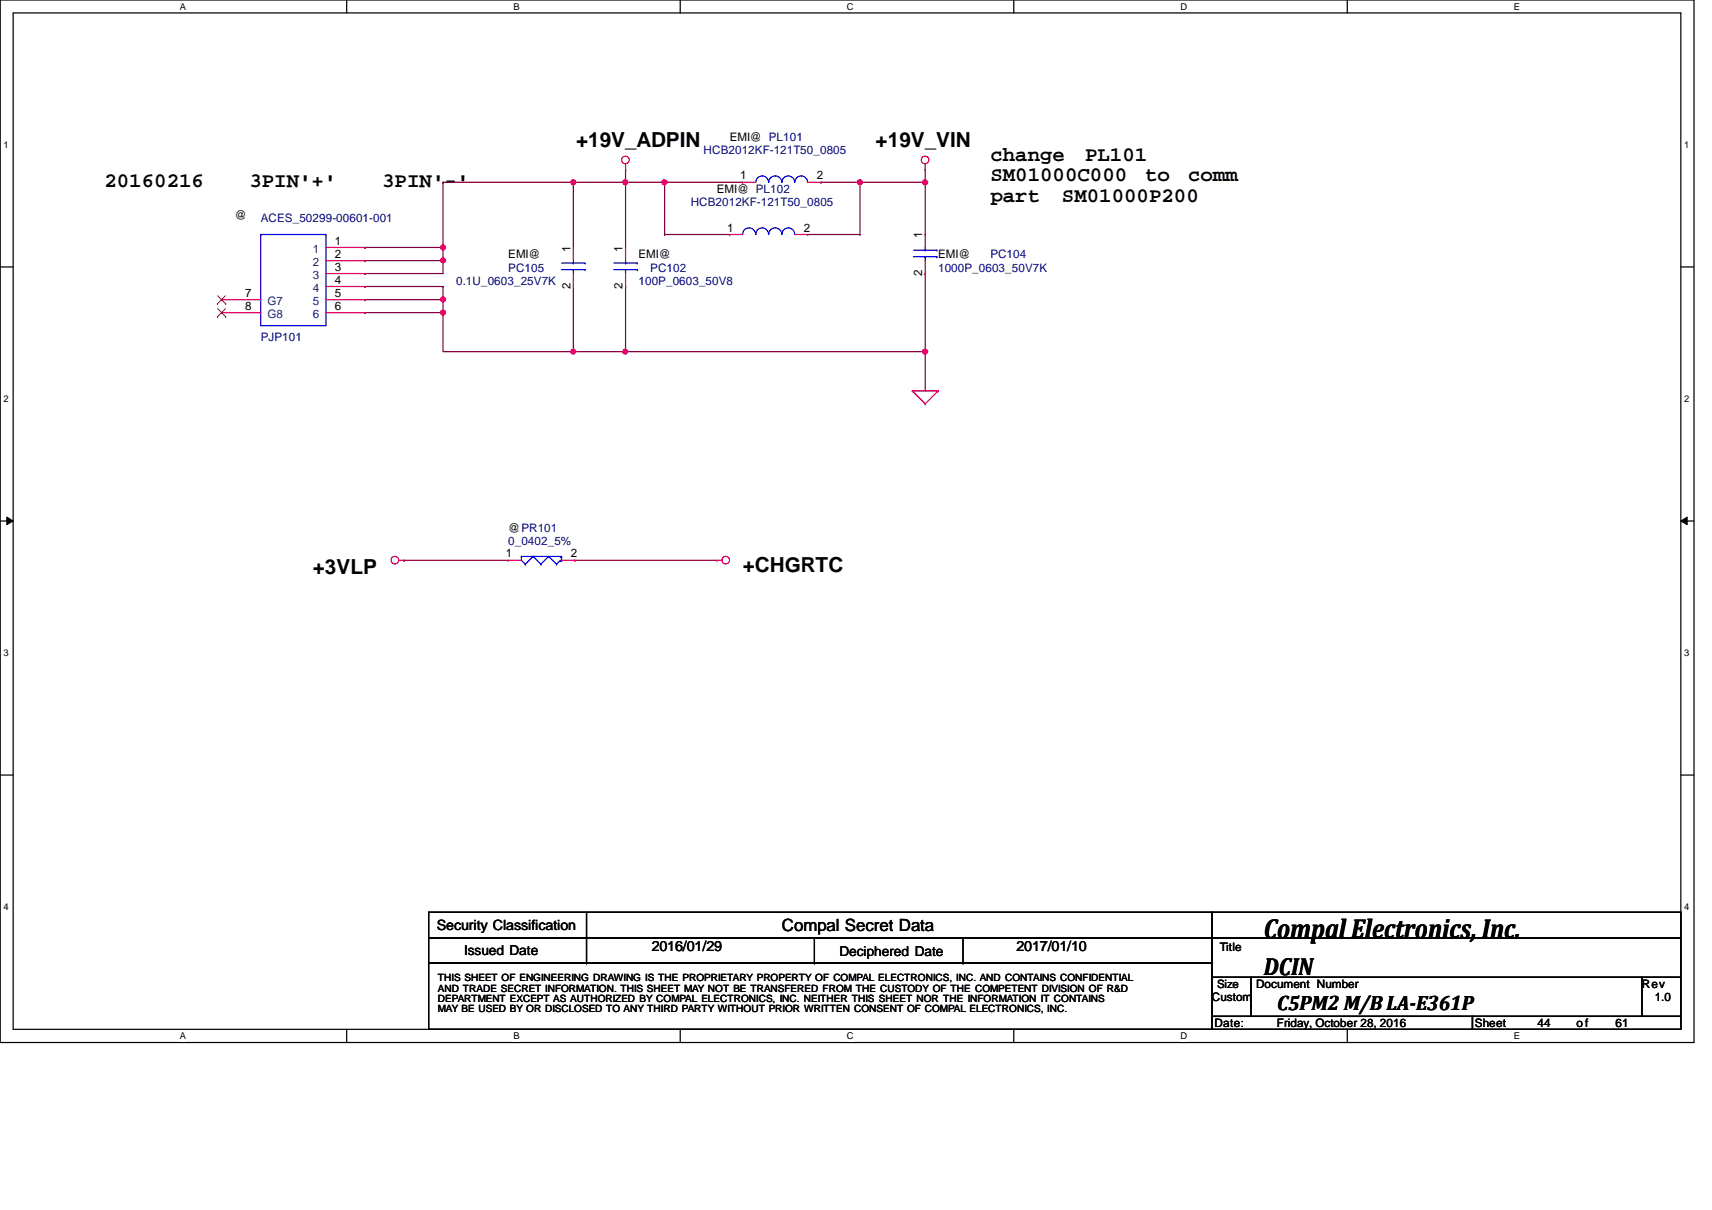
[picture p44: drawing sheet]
<svg xmlns="http://www.w3.org/2000/svg" width="297mm" height="210mm" viewBox="0 0 297 210" stroke-linecap="round" stroke-linejoin="round" font-family="sans-serif">
<defs><g id="words">
<text font-size="4.7" x="219.3" y="162.7">Compal Electronics, Inc.</text>
<text font-size="4.3" x="219.3" y="169.1">DCIN</text>
<g font-size="3.6">
<text x="99.9" y="25.4">+19V_ADPIN</text>
<text x="151.9" y="25.4">+19V_VIN</text>
<text x="171.8" y="27.9">change</text>
<text x="188.3" y="27.9">PL101</text>
<text x="18.1" y="32.4">20160216</text>
<text x="43.3" y="32.4">3PIN'+'</text>
<text x="66.3" y="32.4">3PIN'-'</text>
<text x="171.8" y="31.5">SM01000C000</text>
<text x="171.8" y="35.1">part</text>
<text x="184.2" y="35.1">SM01000P200</text>
<text x="198.7" y="31.5">to</text>
<text x="206.1" y="31.5">comm</text>
<text x="54.3" y="99.6">+3VLP</text>
<text x="128.9" y="99.1">+CHGRTC</text>
<text x="221.6" y="175.2">C5PM2 M/B LA-E361P</text>
</g>
<text font-size="2.9" x="135.7" y="161.5">Compal Secret Data</text>
<g font-size="2.5">
<text x="75.8" y="161.4">Security Classification</text>
<text x="113.1" y="165">2016/01/29</text>
<text x="176.4" y="165">2017/01/10</text>
</g>
<g font-size="2.4">
<text x="80.5" y="165.6">Issued Date</text>
<text x="145.6" y="165.9">Deciphered Date</text>
</g>
<g font-size="2" fill="#000080">
<text x="122.1" y="26.8">HCB2012KF-121T50_0805</text>
<text x="119.8" y="35.8">HCB2012KF-121T50_0805</text>
<text x="45.3" y="38.5">ACES_50299-00601-001</text>
<text x="88.2" y="47.1">PC105</text>
<text x="112.8" y="47.1">PC102</text>
<text x="162.8" y="47.1">1000P_0603_50V7K</text>
<text x="171.8" y="44.8">PC104</text>
<text x="79.2" y="49.4">0.1U_0603_25V7K</text>
<text x="110.8" y="49.4">100P_0603_50V8</text>
<text x="45.3" y="59.1">PJP101</text>
<text x="88.2" y="94.6">0_0402_5%</text>
</g>
<g font-size="2">
<text x="126.6" y="24.5">EMI@ PL101</text>
<text x="124.4" y="33.5">EMI@ PL102</text>
<text x="128.4" y="31.1">1</text>
<text x="141.7" y="31.1">2</text>
<text x="40.7" y="38.1">@</text>
<text x="126.2" y="40.2">1</text>
<text x="139.5" y="40.2">2</text>
<text x="160" y="41.4" transform="rotate(-90 160 41.4)">1</text>
<text x="58.1" y="42.4">1</text>
<text x="58.1" y="44.7">2</text>
<text x="58.1" y="46.9">3</text>
<text x="88.2" y="44.8">EMI@</text>
<text x="99" y="43.6" transform="rotate(-90 99 43.6)">1</text>
<text x="108" y="43.6" transform="rotate(-90 108 43.6)">1</text>
<text x="110.8" y="44.8">EMI@</text>
<text x="160" y="47.9" transform="rotate(-90 160 47.9)">2</text>
<text x="162.8" y="44.8">EMI@</text>
<text x="42.5" y="51.5">7</text>
<text x="42.5" y="53.7">8</text>
<text x="58.1" y="49.2">4</text>
<text x="58.1" y="51.5">5</text>
<text x="58.1" y="53.7">6</text>
<text x="99" y="50.1" transform="rotate(-90 99 50.1)">2</text>
<text x="108" y="50.1" transform="rotate(-90 108 50.1)">2</text>
<text x="88.2" y="92.3">@PR101</text>
<text x="87.8" y="96.7">1</text>
<text x="99" y="96.7">2</text>
<text x="211.6" y="164.9">Title</text>
<text x="210.3" y="173.7">Custom</text>
<text x="211.2" y="171.4">Size</text>
<text x="217.9" y="171.4">Document Number</text>
<text x="284.9" y="171.4">Rev</text>
<text x="287.1" y="173.7">1.0</text>
<text x="210.7" y="178.2">Date:</text>
<text x="221.6" y="178.2">Friday, October 28, 2016</text>
<text x="255.9" y="178.2">Sheet</text>
<text x="266.8" y="178.2">44</text>
<text x="273.6" y="178.2">o f</text>
<text x="280.3" y="178.2">61</text>
</g>
<g font-size="2" fill="#004080">
<text x="54.3" y="43.9">1</text>
<text x="54.3" y="46.2">2</text>
<text x="46.4" y="53">G7</text>
<text x="54.3" y="48.4">3</text>
<text x="54.3" y="50.7">4</text>
<text x="54.3" y="53">5</text>
<text x="46.4" y="55.2">G8</text>
<text x="54.3" y="55.2">6</text>
</g>
<g font-size="1.7">
<text x="76" y="170.2">THIS SHEET OF ENGINEERING DRAWING IS THE PROPRIETARY PROPERTY OF COMPAL ELECTRONICS, INC. AND CONTAINS CONFIDENTIAL</text>
<text x="76" y="172">AND TRADE SECRET INFORMATION. THIS SHEET MAY NOT BE TRANSFERED FROM THE CUSTODY OF THE COMPETENT DIVISION OF R&amp;D</text>
<text x="76" y="173.8">DEPARTMENT EXCEPT AS AUTHORIZED BY COMPAL ELECTRONICS, INC. NEITHER THIS SHEET NOR THE INFORMATION IT CONTAINS</text>
<text x="76" y="175.6">MAY BE USED BY OR DISCLOSED TO ANY THIRD PARTY WITHOUT PRIOR WRITTEN CONSENT OF COMPAL ELECTRONICS, INC.</text>
</g>
<g font-size="1.6">
<text x="31.2" y="1.7">A</text>
<text x="89.1" y="1.7">B</text>
<text x="146.9" y="1.7">C</text>
<text x="204.8" y="1.7">D</text>
<text x="262.7" y="1.7">E</text>
<text x=".6" y="25.7">1</text>
<text x="292.2" y="25.7">1</text>
<text x=".6" y="69.8">2</text>
<text x="292.2" y="69.8">2</text>
<text x=".6" y="113.8">3</text>
<text x="292.2" y="113.8">3</text>
<text x=".6" y="157.9">4</text>
<text x="292.2" y="157.9">4</text>
<text x="31.2" y="180.3">A</text>
<text x="89.1" y="180.3">B</text>
<text x="146.9" y="180.3">C</text>
<text x="204.8" y="180.3">D</text>
<text x="262.7" y="180.3">E</text>
</g>
</g></defs>
<path d="M0 0h293.9v180.8h-293.9zM2.3 2.2h289.3v176.4h-289.3z" fill="none" stroke="#000" stroke-width=".21"/>
<g fill="#fff">
<path d="M31.2 .3h1.1v1.8h-1.1z"/>
<path d="M31.2 178.8h1.1v1.8h-1.1z"/>
</g>
<path d="M60.2 0v2.2M60.2 178.6v2.2" fill="none" stroke="#000" stroke-width=".21"/>
<g fill="#fff">
<path d="M89.1 .3h1v1.8h-1z"/>
<path d="M89.1 178.8h1v1.8h-1z"/>
</g>
<path d="M118 0v2.2M118 178.6v2.2" fill="none" stroke="#000" stroke-width=".21"/>
<g fill="#fff">
<path d="M146.9 .3h1.2v1.8h-1.2z"/>
<path d="M146.9 178.8h1.2v1.8h-1.2z"/>
</g>
<path d="M175.9 0v2.2M175.9 178.6v2.2" fill="none" stroke="#000" stroke-width=".21"/>
<g fill="#fff">
<path d="M204.8 .3h1.1v1.8h-1.1z"/>
<path d="M204.8 178.8h1.1v1.8h-1.1z"/>
</g>
<path d="M233.8 0v2.2M233.8 178.6v2.2" fill="none" stroke="#000" stroke-width=".21"/>
<g fill="#fff">
<path d="M262.7 .3h1v1.8h-1z"/>
<path d="M262.7 178.8h1v1.8h-1z"/>
<path d="M.6 24.3h.9v1.8h-.9z"/>
<path d="M292.2 24.3h.9v1.8h-.9z"/>
<path d="M.6 68.3h.9v1.8h-.9z"/>
<path d="M292.2 68.3h.9v1.8h-.9z"/>
</g>
<path d="M0 46.3h2.3M291.6 46.3h2.3" fill="none" stroke="#000" stroke-width=".21"/>
<g fill="#fff">
<path d="M.6 112.4h.9v1.8h-.9z"/>
<path d="M292.2 112.4h.9v1.8h-.9z"/>
</g>
<path d="M0 90.4h2.3M291.6 90.4h2.3" fill="none" stroke="#000" stroke-width=".21"/>
<path d="M1.2 89.7l1.1 .7-1.1 .6zM291.6 90.4l1.1-.7v1.3z" fill="#000"/>
<path d="M1.2 89.7l1.1 .7-1.1 .6zM291.6 90.4l1.1-.7v1.3z" fill="none" stroke="#000" stroke-width=".17"/>
<g fill="#fff">
<path d="M.6 156.5h.9v1.8h-.9z"/>
<path d="M292.2 156.5h.9v1.8h-.9z"/>
</g>
<path d="M0 134.5h2.3M291.6 134.5h2.3" fill="none" stroke="#000" stroke-width=".21"/>
<path d="M108.5 29.4h.1M108.5 29.4v2.2M115.3 31.6h13.6M115.3 31.6h.1M63.3 42.9h13.6M63.3 42.9h.1M160.5 61h.1M160.5 61v6.8" fill="none" stroke="#800040" stroke-width=".21"/>
<circle cx="76.9" cy="42.9" r=".43" fill="#f0f"/>
<circle cx="76.9" cy="42.9" r=".43" fill="none" stroke="#f0f" stroke-width=".21"/>
<path d="M76.9 31.6h22.6M76.9 31.6h.1M76.9 42.9h.1M76.9 42.9v2.3" fill="none" stroke="#800040" stroke-width=".21"/>
<circle cx="99.5" cy="31.6" r=".43" fill="#f0f"/>
<circle cx="99.5" cy="31.6" r=".43" fill="none" stroke="#f0f" stroke-width=".21"/>
<path d="M63.3 45.2h13.6M63.3 45.2h.1" fill="none" stroke="#800040" stroke-width=".21"/>
<circle cx="76.9" cy="45.2" r=".43" fill="#f0f"/>
<circle cx="76.9" cy="45.2" r=".43" fill="none" stroke="#f0f" stroke-width=".21"/>
<g fill="none" stroke="#800040" stroke-width=".21">
<path d="M63.3 47.5h13.6M63.3 49.7h13.6M63.3 52h13.6M63.3 47.5h.1M63.3 49.7h.1M63.3 52h.1M76.9 54.2h.1M76.9 54.2v6.8h22.6M99.5 61h.1M70.1 97.2h18.1M70.1 97.2h.1M99.7 97.2h24.7"/>
<path d="M99.7 97.2h.1"/>
</g>
<circle cx="76.9" cy="51.9" r=".43" fill="#f0f"/>
<circle cx="76.9" cy="51.9" r=".43" fill="none" stroke="#f0f" stroke-width=".21"/>
<path d="M63.3 54.2h13.6M63.3 54.2h.1" fill="none" stroke="#800040" stroke-width=".21"/>
<circle cx="76.9" cy="54.2" r=".43" fill="#f0f"/>
<circle cx="76.9" cy="54.2" r=".43" fill="none" stroke="#f0f" stroke-width=".21"/>
<path d="M76.9 31.6h.1M76.9 31.6v11.3M160.5 31.6h.1M160.5 31.6v9.1M76.9 52h.1M76.9 49.7h.1M76.9 49.7v4.5" fill="none" stroke="#800040" stroke-width=".21"/>
<circle cx="160.5" cy="31.6" r=".44" fill="#f0f"/>
<circle cx="160.5" cy="31.6" r=".44" fill="none" stroke="#f0f" stroke-width=".21"/>
<path d="M108.5 31.6h.1M108.5 31.6v11.3M149.2 31.6h.1M149.2 31.6h11.3M108.5 49.7h.1M108.5 49.7v11.3M108.5 61h.1M108.5 61h52" fill="none" stroke="#800040" stroke-width=".21"/>
<circle cx="160.5" cy="61" r=".44" fill="#f0f"/>
<circle cx="160.5" cy="61" r=".44" fill="none" stroke="#f0f" stroke-width=".21"/>
<circle cx="108.5" cy="61" r=".43" fill="#f0f"/>
<circle cx="108.5" cy="61" r=".43" fill="none" stroke="#f0f" stroke-width=".21"/>
<path d="M108.5 31.6h.1M108.5 31.6h6.8M115.3 31.6h.1M115.3 31.6v9.1M160.5 29.4h.1M160.5 29.4v2.2M115.3 40.7h11.3M115.3 40.7h.1M160.5 47.5h.1M160.5 47.5v13.5" fill="none" stroke="#800040" stroke-width=".21"/>
<circle cx="115.3" cy="31.6" r=".44" fill="#f0f"/>
<circle cx="115.3" cy="31.6" r=".44" fill="none" stroke="#f0f" stroke-width=".21"/>
<circle cx="108.5" cy="31.6" r=".43" fill="#f0f"/>
<circle cx="108.5" cy="31.6" r=".43" fill="none" stroke="#f0f" stroke-width=".21"/>
<path d="M142.4 31.6h.1M142.4 31.6h6.8M149.2 31.6h.1M149.2 31.6v9.1M140.2 40.7h9M149.2 40.7h.1" fill="none" stroke="#800040" stroke-width=".21"/>
<circle cx="149.2" cy="31.6" r=".44" fill="#f0f"/>
<circle cx="149.2" cy="31.6" r=".44" fill="none" stroke="#f0f" stroke-width=".21"/>
<path d="M99.5 31.6h.1M99.5 31.6v11.3M99.5 31.6h9M108.5 31.6h.1M76.9 45.2h.1M76.9 45.2v2.3M99.5 49.7v11.3M99.5 61h.1M99.5 61h9M108.5 61h.1" fill="none" stroke="#800040" stroke-width=".21"/>
<circle cx="99.5" cy="61" r=".43" fill="#f0f"/>
<circle cx="99.5" cy="61" r=".43" fill="none" stroke="#f0f" stroke-width=".21"/>
<g fill="none" stroke="#f00" stroke-width=".21">
<path d="M108.5 29.4h.1M108.5 28.4v1M128.9 31.6h.1M128.9 31.6h2.2M140.2 31.6h2.2M142.4 31.6h.1M160.5 29.4h.1M160.5 28.4v1M38.4 52h.1M38.4 54.2h.1M38.4 52h6.9M38.4 54.2h6.9"/>
<path d="M56.6 42.9h6.7M56.6 45.2h6.7M56.6 47.5h6.7M56.6 49.7h6.7M56.6 52h6.7M56.6 54.2h6.7M63.3 42.9h.1M63.3 45.2h.1M63.3 47.5h.1M63.3 49.7h.1M63.3 52h.1M63.3 54.2h.1"/>
<path d="M99.5 42.9h.1M99.5 49.7h.1M99.5 42.9v2.3M99.5 47.5v2.2M108.5 42.9h.1M108.5 49.7h.1M108.5 42.9v2.3M108.5 47.5v2.2M126.6 40.7h.1M126.6 40.7h2.3M137.9 40.7h2.3M140.2 40.7h.1"/>
<path d="M160.5 40.7h.1M160.5 47.5h.1M160.5 40.7v2.2M160.5 45.2v2.3M158.3 67.8h.1M158.3 67.8h4.5M158.3 67.8l2.2 2.3M160.5 70.1h.1M162.8 67.8h.1M162.8 67.8l-2.3 2.3M69.2 97.2h.9M70.1 97.2h.1"/>
<path d="M88.2 97.2h.1M88.2 97.2h2.3M97.4 97.2h2.3M99.7 97.2h.1M124.4 97.2h.9M124.4 97.2h.1"/>
<circle cx="108.5" cy="27.7" r=".66"/>
<circle cx="160.5" cy="27.7" r=".66"/>
<circle cx="68.5" cy="97.2" r=".66"/>
<circle cx="125.9" cy="97.2" r=".66"/>
</g>
<g fill="none" stroke="#000" stroke-width=".21">
<path d="M74.4 158.2h135.9v4.5h-135.9zM101.8 158.2v8.8M210.3 158.2h81.3v4.5h-81.3zM74.4 162.7h135.9v4.3h-135.9zM74.4 167h135.9v11.6h-135.9zM101.8 162.7h.1M101.8 167h.1M141.3 167h.1M141.3 162.7v4.3M167.1 167h.1M167.1 162.7v4.3M210.3 162.7h81.3v6.8h-81.3z"/>
<path d="M210.3 169.5h6.7v6.8h-6.7zM210.3 176.3h45.2v2.3h-45.2zM217 169.5h67.9v6.8h-67.9zM255.5 176.3h36.1v2.3h-36.1zM284.9 169.5h6.7v6.8h-6.7z"/>
</g>
<g fill="none" stroke="#00f" stroke-width=".21">
<path d="M131.1 31.6a1.1 1.1 0 0 1 1.1-1.1 1.1 1.1 0 0 1 1.1 1.1M133.4 31.6a1.12 1.12 0 0 1 1.1-1.1 1.12 1.12 0 0 1 1.1 1.1M135.7 31.6a1.1 1.1 0 0 1 1.1-1.1 1.1 1.1 0 0 1 1.1 1.1M137.9 31.6a1.1 1.1 0 0 1 1.1-1.1 1.1 1.1 0 0 1 1.1 1.1M45.3 40.7h11.3v15.8h-11.3zM97.4 46.8h4.1M97.4 45.6h4.1M99.5 45.6h.1M99.5 46.8h.1M99.5 45.2v.4M99.5 46.8v.7M101.5 46.8h.1"/>
<path d="M101.5 45.6h.1M106.5 46.8h4.1M106.5 45.6h4.1M108.5 45.6h.1M108.5 46.8h.1M108.5 45.2v.4M108.5 46.8v.7M110.6 46.8h.1M110.6 45.6h.1M128.9 40.7a1.12 1.12 0 0 1 1.1-1.2 1.12 1.12 0 0 1 1.1 1.2M131.1 40.7a1.1 1.1 0 0 1 1.1-1.2 1.1 1.1 0 0 1 1.1 1.2M133.4 40.7a1.12 1.12 0 0 1 1.1-1.2 1.12 1.12 0 0 1 1.1 1.2"/>
<path d="M135.7 40.7a1.1 1.1 0 0 1 1.1-1.2 1.1 1.1 0 0 1 1.1 1.2M158.5 44.5h4.1M158.5 43.4h4.1M160.5 43.4h.1M160.5 44.5h.1M160.5 42.9v.5M160.5 44.5v.7M162.6 44.5h.1M162.6 43.4h.1M90.5 96.5h.1M90.5 96.5v.7l.6 .7M90.5 96.5h6.7"/>
<path d="M91.1 97.9h.1M92.5 96.5l-1.4 1.4M92.5 96.5h.1M92.5 96.5l1.3 1.4M93.8 97.9h.1M95.2 96.5h.1M95.2 96.5l1.4 1.4M95.2 96.5l-1.4 1.4M96.6 97.9h.1M97.2 97.2h.1M97.2 96.5h.1M97.2 97.2l-.6 .7"/>
<path d="M97.4 96.5h.1M97.4 96.5v.9"/>
</g>
<path d="M37.7 52.7h.1M37.7 54.9h.1M37.8 51.3l1.4 1.4M37.8 53.6l1.4 1.3M39.1 51.3l-1.4 1.4M39.1 53.6l-1.4 1.3M39.2 52.7h.1M39.2 54.9h.1" fill="none" stroke="#804000" stroke-width=".17"/>
<circle cx="76.9" cy="42.9" r=".43" fill="#f0f"/>
<circle cx="76.9" cy="42.9" r=".43" fill="none" stroke="#f0f" stroke-width=".21"/>
<circle cx="99.5" cy="31.6" r=".43" fill="#f0f"/>
<circle cx="99.5" cy="31.6" r=".43" fill="none" stroke="#f0f" stroke-width=".21"/>
<circle cx="76.9" cy="45.2" r=".43" fill="#f0f"/>
<circle cx="76.9" cy="45.2" r=".43" fill="none" stroke="#f0f" stroke-width=".21"/>
<circle cx="76.9" cy="51.9" r=".43" fill="#f0f"/>
<circle cx="76.9" cy="51.9" r=".43" fill="none" stroke="#f0f" stroke-width=".21"/>
<circle cx="76.9" cy="54.2" r=".43" fill="#f0f"/>
<circle cx="76.9" cy="54.2" r=".43" fill="none" stroke="#f0f" stroke-width=".21"/>
<circle cx="160.5" cy="31.6" r=".44" fill="#f0f"/>
<circle cx="160.5" cy="31.6" r=".44" fill="none" stroke="#f0f" stroke-width=".21"/>
<circle cx="160.5" cy="61" r=".44" fill="#f0f"/>
<circle cx="160.5" cy="61" r=".44" fill="none" stroke="#f0f" stroke-width=".21"/>
<circle cx="108.5" cy="61" r=".43" fill="#f0f"/>
<circle cx="108.5" cy="61" r=".43" fill="none" stroke="#f0f" stroke-width=".21"/>
<circle cx="115.3" cy="31.6" r=".44" fill="#f0f"/>
<circle cx="115.3" cy="31.6" r=".44" fill="none" stroke="#f0f" stroke-width=".21"/>
<circle cx="108.5" cy="31.6" r=".43" fill="#f0f"/>
<circle cx="108.5" cy="31.6" r=".43" fill="none" stroke="#f0f" stroke-width=".21"/>
<circle cx="149.2" cy="31.6" r=".44" fill="#f0f"/>
<circle cx="149.2" cy="31.6" r=".44" fill="none" stroke="#f0f" stroke-width=".21"/>
<circle cx="99.5" cy="61" r=".43" fill="#f0f"/>
<circle cx="99.5" cy="61" r=".43" fill="none" stroke="#f0f" stroke-width=".21"/>
<use href="#words"/>
</svg>
